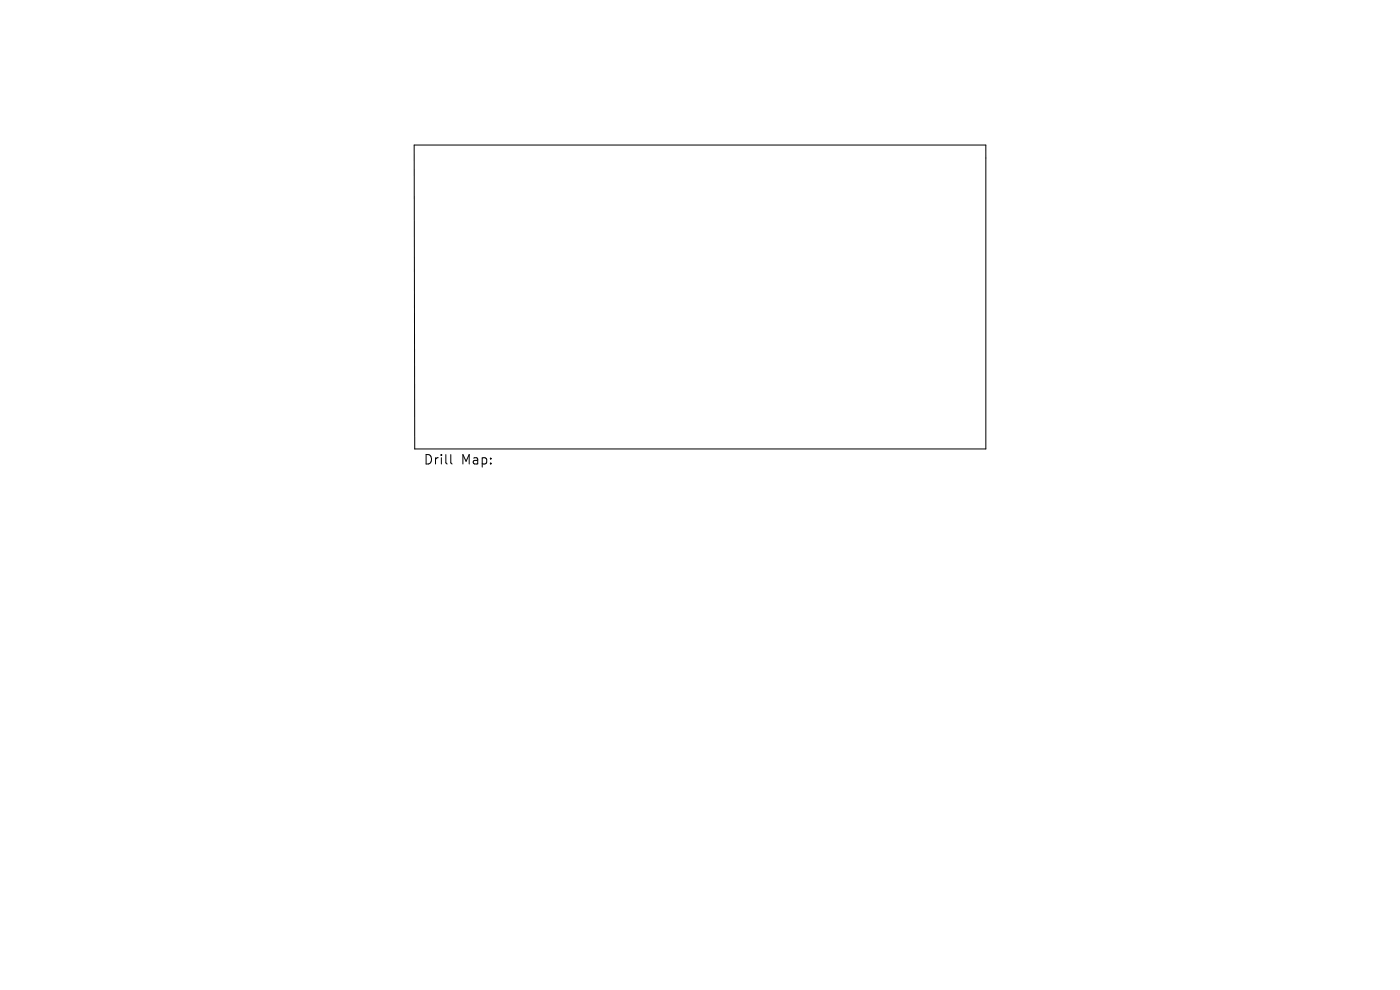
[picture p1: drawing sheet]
<svg xmlns="http://www.w3.org/2000/svg" width="297mm" height="210mm" viewBox="0 0 297 210" stroke-linecap="round" stroke-linejoin="round" font-family="sans-serif">
<defs><g id="words">
<g font-size="2.8">
<text x="89.8" y="98.8">Drill</text>
<text x="97.8" y="98.8">Map:</text>
</g>
</g></defs>
<path d="M87.9 30.8h121.2v64.4h-121.1zM95.6 96.4v1.7l.3 .3" fill="none" stroke="#000" stroke-width=".21"/>
<use href="#words"/>
</svg>
